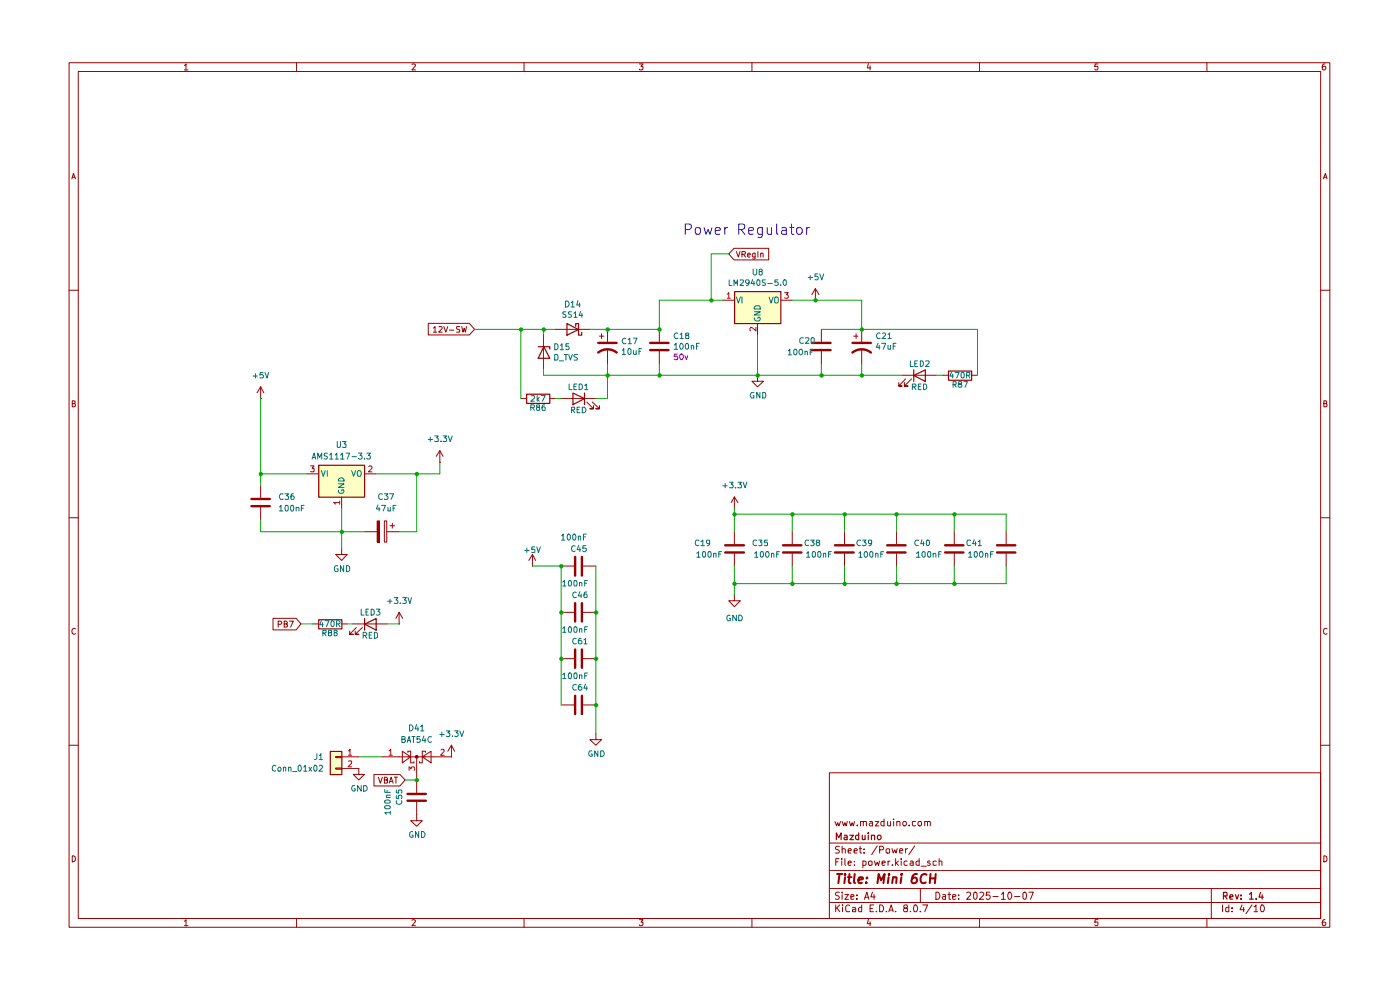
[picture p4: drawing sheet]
<svg xmlns="http://www.w3.org/2000/svg" width="297mm" height="210mm" viewBox="0 0 297 210" stroke-linecap="round" stroke-linejoin="round" font-family="sans-serif">
<g fill="none" stroke="#9b0000" stroke-width=".21">
<path d="M14.7 13.3h267.4v183.4h-267.4zM16.6 15.2h263.6v179.6h-263.6zM39.1 13.9l.4-.3v1.2M39.1 14.8h.8M62.9 13.3v1.9M87.4 13.6h.5l.2 .2-.7 1h.7M111.2 13.3v1.9M135.6 13.6h.8l-.4 .5h.3l.1 .1-.1 .5-.5 .1-.2-.1M159.5 13.3v1.9M184.2 13.5l-.2 .9h.7M184.6 14v.8M207.8 13.3v1.9"/>
<path d="M232.9 13.6h-.6l-.1 .6 .6-.1 .1 .6-.1 .1h-.4l-.2-.1M256 13.3v1.9M281.1 13.6h-.4l-.2 1 .3 .2h.2l.3-.2v-.4l-.2-.1h-.5l-.1 .1M15.2 37.9l.4-1.1 .4 1.1M15.3 37.6h.6M280.8 37.9l.4-1.1 .3 1.1M280.8 37.6h.6M14.7 61.6h1.9M280.2 61.6h1.9M15.3 85.6h.5l.1-.2v-.3l-.6-.1v1.3l.6-.1 .1-.3-.2-.3M280.8 85.6h.5l.1-.2v-.3l-.6-.1v1.3l.6-.1 .1-.3-.2-.3M14.7 109.8h1.9"/>
<path d="M280.2 109.8h1.9M16 133.4l-.2-.1a.65 .65 0 0 0-.6 .6 .65 .65 0 0 0 .6 .6l.2-.1M281.5 133.4l-.2-.1a.65 .65 0 0 0-.6 .6 .65 .65 0 0 0 .6 .6l.2-.1M14.7 158.1h1.9M280.2 158.1h1.9M175.9 163.9h104.3v30.9h-104.3zM175.9 178.8h104.3M177.1 174.3l.4 .9 .2-.7 .3 .7 .3-.9M178.1 179.6l-.5-.1-.3 .2v.4l.5 .2 .3 .4-.2 .2h-.7M178.7 174.3l.3 .9 .2-.7 .3 .7 .3-.9M178.7 179.5v1.4M180.2 174.3l.3 .9 .3-.7 .2 .7 .3-.9"/>
<path d="M181.9 175v.2M182.5 179.5v1.3v.1h.3M182.5 174.3h.6v.9M182.5 174.3v.9M183.1 174.4l.1-.1h.5l.1 .9M184.5 174.3h.5l.1 .9M185.1 174.6h-.5l-.2 .2 .2 .4 .5-.1M185.7 174.3h.7l-.7 .9h.7M186.1 179.4l-1.2 1.9M187.5 174.3h-.5l-.1 .6a.45 .45 0 0 0 .6 .2M187.5 173.7v1.5M188.3 174.3v.8l.4 .1 .2-.2"/>
<path d="M188.9 174.3v.9M189.6 173.7v.1M189.6 174.3v.9M190.3 174.3h.5l.1 .9M190.3 174.3v.9M191.6 174.3h.6l.1 .6-.3 .3h-.2l-.3-.3zM192.9 175v.2M194.1 179.4l-1.3 1.9M194.2 174.3h-.6v.7l.2 .2 .4-.1M194.8 174.3h.6v.8l-.4 .1-.3-.3zM196.2 174.3h.5l.1 .9M196.2 174.3v.9"/>
<path d="M196.8 174.4l.1-.1h.4l.1 .9M15.3 181.5a.64 .64 0 0 1 .7 .7 .64 .64 0 0 1-.7 .6zM39.1 195.4l.4-.3v1.3M39.1 196.4h.8M62.9 194.8v1.9M87.4 195.2l.5-.1 .2 .2-.7 1.1h.7M111.2 194.8v1.9M135.6 195.1h.8l-.4 .5h.3l.1 .2-.1 .5-.5 .1-.2-.2M159.5 194.8v1.9M175.9 191.4h104.3M175.9 188.5h104.3M175.9 184.7h104.3"/>
<path d="M177.3 192v1.4M177.3 182.8h.5M177.6 192.6l.5 .8M178 182.1h-.7v1.5M178.1 189.3l-.5-.1-.3 .2v.4l.5 .2 .3 .4-.3 .4-.6-.1M178.1 192l-.8 .8M178.6 182.1v.2M178.6 182.6v1M178.7 189.2v.2M178.7 180.2l.2-.2 .4 .2v.7M178.7 189.8v1M178.7 192v.1"/>
<path d="M178.7 192.5v.9M179.2 189.8h.8l-.8 1h.8M179.2 182.1v1.3l.2 .2M179.9 183.1l.7-.1-.2-.4-.5 .2v.6l.3 .2 .3-.1M179.9 180.5l.7-.1-.2-.4-.5 .2v.6l.1 .1h.5M180.3 192.1l-.5-.1-.4 .3 .1 .9 .2 .2 .6-.1M180.5 190.3l.7-.2-.1-.3h-.6v.9h.6M180.9 192.5h.4l.2 .2v.7h-.6v-.4l.6-.2M181.2 180.5l.7-.1-.1-.3-.4-.1-.2 .2 .1 .7h.5M181.3 183.5v.1M181.3 182.7v.1M181.8 190.6v.2"/>
<path d="M181.8 189.8v.2M182.3 180h.5M182.8 192v1.4h-.5l-.2-.7 .3-.2h.4M183.1 182.7l.4-.1 .2 .3-.1 .6h-.5M183.1 182.6v1.5M183.3 180.9h.1M183.3 180.1v.1M183.4 190.8l.5-1.6 .4 1.6M183.5 190.3h.7M184.2 195l-.2 .9h.7M184.3 182.7h.7v.8h-.7zM184.6 195.5v.9"/>
<path d="M184.6 192.7h.5M185.1 189.2l-.4 1.1h1M185.3 192h-.7v1.4h.7M185.4 189.8v1M185.5 182.6l.3 1 .3-.7 .3 .7 .2-1M185.9 193.3v.1M186.6 192a.81 .81 0 0 1 .9 .4 .81 .81 0 0 1-.3 1h-.6zM186.6 180.3l.8-.1a.45 .45 0 0 0-.2-.7h-.6v1.4M187.1 183.1l.7-.1-.1-.3-.4-.1-.2 .2v.6l.2 .2 .4-.1M188 180.3a.45 .45 0 0 1 .7-.1l-.1 .7h-.5zM188 193.3v.1M188.4 182.6v1"/>
<path d="M188.6 193.4l.5-1.4 .4 1.4M188.7 193.1h.7M188.8 182.6l-.4 .3M189.2 180l.3 .9 .3-.6 .3 .6 .2-.9M189.3 183.5v.1M190 193.3v.1M190 182.1v1.5M190.2 183.1l.4 .5M190.6 182.6l-.6 .5M190.8 180.5l.7-.1-.1-.3-.4-.1-.2 .2 .1 .7h.5M191.2 182.1v.2M191.2 182.6v1"/>
<path d="M192 192.6l-.2-.1v-.4l.2-.1h.5v.5l-.7 .2-.1 .2 .2 .5h.6v-.5l-.2-.3M192.1 180v.9M192.5 182.7l-.5-.1-.2 .3 .1 .6h.6M192.5 180l-.4 .3M193.1 193.3v.1M193.1 182.7l.5-.1 .1 .2v.8M193.7 183l-.6 .1-.1 .1 .2 .4 .5-.1M194 192h.1a.87 .87 0 0 1 .3 1.4l-.5-.1-.1-.8zM195 182.7l-.3-.1-.4 .3 .1 .6h.6M195 182.1v1.5M195.2 193.3v.1M195.2 188.5v2.9"/>
<path d="M195.4 183.7h1.1M195.8 192h1l-.6 1.4M197.3 182.7l-.4-.1-.1 .3 .1 .2h.3l.2 .3-.2 .2-.4-.1M198.5 189.2a.77 .77 0 0 1 .9 .8 .77 .77 0 0 1-.9 .8zM198.6 182.7h-.6v.8h.6M199.2 182.7h.6v.9M199.2 182.1v1.5M200 189.8h.6v1M200.6 190.1l-.7 .2 .3 .5 .4-.1M201.1 189.8h.6M201.3 189.2v1.5l.4 .1M202.1 190.3l.7-.2-.1-.3h-.6v.9h.6"/>
<path d="M203.4 190.6v.2M203.4 189.8v.2M205.1 189.4l.6-.2 .2 .4-.1 .3-.7 .9h.8M206.6 189.4l.3-.2 .4 .4v.8l-.4 .4a.99 .99 0 0 1-.3-1.4zM207.8 194.8v1.9M207.9 189.4l.1-.2h.4l.3 .5-.9 1.1h.9M210 189.2h-.7l-.1 .8 .6-.2 .3 .3-.1 .5-.2 .2-.6-.2M210.7 190.2h1.1M212.4 189.7l.5-.5v1.6M212.4 190.8h.9M214 189.3l.1-.1a.82 .82 0 0 1 .6 .8 .82 .82 0 0 1-.6 .8 1.1 1.1 0 0 1-.1-1.5zM215.2 190.2h1.1"/>
<path d="M217.1 189.4l.2-.2a.88 .88 0 0 1 0 1.6l-.3-.4zM218.3 189.2h.9l-.6 1.6M232.9 195.1h-.6l-.1 .6 .6-.1 .1 .6-.1 .2h-.4l-.2-.2M256 194.8v1.9M257 188.5v6.3M259.3 192v1.4M260.7 192v1.4h-.6v-.9h.6M261.4 193.3v.1M261.4 192.5v.2M263.5 192l-.4 1h.9M263.8 192.5v.9M265.6 192l-1.3 1.8"/>
<path d="M266 192.4l.5-.4v1.4M266 193.4h.8M267.6 192h.1a.87 .87 0 0 1 .3 1.4h-.4l-.2-.5zM280.8 181.5a.64 .64 0 0 1 .7 .7 .64 .64 0 0 1-.7 .6zM281.1 195.1l-.4 .1-.2 .9 .3 .3h.2l.3-.3v-.3l-.2-.2h-.5l-.1 .2"/>
</g>
<g fill="none" stroke="#9b0000" stroke-width=".25">
<path d="M177.4 178.1v-1.4l.5 1 .5-1v1.4M179.1 177.2h.5l.1 .9M179.7 177.5l-.6 .1-.1 .2 .2 .3 .5-.1M180.3 177.2h.8l-.8 .9h.8M182.2 177.2h-.5l-.2 .7a.45 .45 0 0 0 .7 .1M182.2 176.7v1.4M182.9 177.2v.8l.4 .1 .2-.2M183.5 177.2v.9M184.2 176.7v.1M184.2 177.2v.9M184.9 177.3l.6-.1 .1 .9M184.9 177.2v.9"/>
<path d="M186.2 177.3l.5-.1 .2 .2v.5l-.2 .2h-.3l-.3-.2zM259.6 190h.6l.1-.5-.2-.2h-.5v1.4M259.9 190l.4 .7M260.9 190.3l.7-.2-.2-.3-.4 .1-.1 .7 .1 .1h.5M262.1 189.8l.3 .9 .4-.9M263.3 190.6v.1M263.3 189.9v.1M265.1 189.7l.4-.4v1.4M265.1 190.7h.8M266.5 190.6v.1M267.4 189.3l-.3 1h.9M267.8 189.8v.9"/>
</g>
<g fill="none" stroke="#9b0000" stroke-width=".42">
<path d="M177.6 185.4h1.1M178.1 185.4l-.3 1.9M179.3 185.4v.2M179.3 186.1l-.2 1.2M179.9 186.1h.7M180.2 185.4l-.2 1.6 .1 .3h.4M181.3 185.4l-.2 1.6 .3 .3M182.1 186.7l.9-.2v-.3a.6 .6 0 0 0-.8 .1v1h.6M183.8 187.2v.1M183.9 186.2h.1l-.1 .1v-.1v.1M186.1 187.3l.3-1.9 .5 1.3 .8-1.3-.3 1.9M188.5 186.1l-.2 1.2"/>
<path d="M188.6 185.4v.2M189.4 186.2l.3-.1 .5 .1-.1 1.1M189.4 186.1l-.1 1.2M191.2 186.1l-.1 1.2M191.3 185.4l-.2 .1h.3l-.1-.1-.1 .2M194.5 185.4a.83 .83 0 0 0-1 .8l-.2 .7 .4 .4h.6l.2-.4-.1-.7a.65 .65 0 0 0-1 .3M196.6 185.6l-.1-.1a.85 .85 0 0 0-1.2 .7v.6a.66 .66 0 0 0 1.1 .4M197.3 186.3h1.1M197.4 185.4l-.2 1.9M198.5 185.4l-.2 1.9"/>
</g>
<g fill="#fdffc4">
<path d="M70 159.4h2.5v4.9h-2.5z"/>
<path d="M155.8 61.8h9.8v6.8h-9.8z"/>
<path d="M67.6 98.6h9.7v6.8h-9.7z"/>
</g>
<g fill="none" stroke="#9b0000" stroke-width=".21">
<path d="M72.5 116.4v1.2h1.2l-1.2 1.3-1.3-1.3h1.3M113 117.6l-.8 1.3M113 117.6v2.5M113 117.6l.6 1.3M57.9 131.2h4.9l1 1.1-1 1.3h-4.9zM59 132.4l.7-.1 .1-.3-.3-.2h-.5v1.2M60.3 132.3h.5l.2-.3-.3-.2h-.4v1.2l.7-.1v-.4l-.3-.2M61.4 131.8h.8l-.6 1.2M66.3 132.3h1.3M72.5 132.3h1.2M74.9 132.3h7.3M75.6 133.1l-1.4 1.4h.7h-.7v-.6"/>
<path d="M76.9 133.1l-1.5 1.4h.7h-.7v-.6M84.7 132.3h.1M84.7 129.9l-.7 1.3M84.7 129.9v2.4M84.7 129.9l.7 1.3M113 120.1h.1M119 139.7h2.8M119 129.9h2.8M119 120.1h2.8M123.7 139.7h2.7M123.7 129.9h2.7M123.7 120.1h2.7"/>
<path d="M85.3 159.4l1.8 1.1-1.8 1.3zM86.5 159.6v-.2h.6v2.4h.7v-.2M90.3 159.6v-.2h-.7v2.4h-.6v-.2M119 149.5h2.8M123.7 149.5h2.7M126.4 155.6v1.3h1.2l-1.2 1.2-1.3-1.2h1.3M71.2 162.9h1.3v.3h-1.3zM71.2 160.5h1.3v.2h-1.3zM72.5 163h3.6v1.3h1.2l-1.2 1.2-1.2-1.2h1.2M72.5 160.5h3.6M79.3 164.3h5.5l1.1 1.2-1.1 1.2h-5.5zM80.3 164.9l.4 1.2 .4-1.2"/>
<path d="M81.5 165.5h.5l.2-.4-.2-.2h-.5v1.2l.7-.1v-.4l-.2-.1M82.6 166.1l.4-1.2 .4 1.2M82.7 165.8h.6M83.7 164.9h.6M84 164.9v1.2M84.7 160.5h7.3M88.2 160.3h.4v.5h-.4zM89.6 160.5l1.8-1.1v2.4z"/>
</g>
<path d="M67.6 131.5h4.9v1.9h-4.9zM77.3 132.4l2.5-1.2v2.5zM77.3 131.2v2.5M70.1 159.4h2.4v4.9h-2.4z" fill="none" stroke="#9b0000" stroke-width=".25"/>
<path d="M122 118.1v4M123.4 118.1v4M122 127.9v3.9M122 137.8v3.9M123.4 127.9v3.9M123.4 137.8v3.9M122 147.6v3.9M123.4 147.6v3.9" fill="none" stroke="#9b0000" stroke-width=".51"/>
<path d="M73.9 159.3h.2l.2-.4v1.3M73.9 161.5h.7v.4l-.8 .8h.8M73.9 160.2h.7" fill="none" stroke="#c10000" stroke-width=".21"/>
<path d="M88.2 160.3h.4v.5h-.4z" fill="#9b0000"/>
<g fill="none" stroke="#9b0000" stroke-width=".21">
<path d="M155.7 52.7h7.4v2.4h-7.4l-1.1-1.2zM156.2 53.4l.4 1.1 .4-1.1M157.4 53.9h.7l.1-.4-.2-.1h-.6v1.1M157.7 53.9l.5 .6M158.6 54.1l.6-.1-.2-.3-.4 .2v.5l.2 .1h.3M160.2 53.7v1.1l-.2 .2-.3-.1M160.2 53.8l-.3-.1-.3 .2 .1 .6h.5M160.8 53.4v1.1M161.4 53.9l.1-.2 .4 .1v.7M161.4 53.7v.8M90.9 68.6h8.7l1.1 1.3-1.1 1.1h-8.7zM92 69.6l.3-.3v1.2"/>
<path d="M92 70.5h.6M93.1 69.4l.5-.1 .2 .3-.7 .9h.7M94.2 69.3l.4 1.2 .4-1.2M95.3 70h1M97.5 69.3l-.6 .1v.3l.6 .4v.4h-.6M98 69.3l.2 1.2 .3-.9 .2 .9 .3-1.2M115.3 71v7.4M117.8 69.9h7.3M127.2 71.3h.9M127.6 70.8v1M128.9 69.9v2.6M128.9 74v3.2"/>
<path d="M139.9 69.9v2.6M139.9 74.5v2.7M153.3 63.7h2.5M160.7 79.6v1.3h1.3l-1.3 1.2-1.2-1.2h1.2M160.7 68.6v2.4M165.6 63.7h2.5M173 63.7h.1M173 61.2l-.8 1.3M173 61.2v2.5M173 61.2l.7 1.3M174.2 69.9v2.6M174.2 74.5v2.7"/>
<path d="M181.1 71.3h.9M181.6 70.8v1M182.8 69.9v2.6M182.8 74v3.2M191.4 79.6h7.3M200 79.6h1.2M206.1 79.6h1.3M55.3 84.5h.1M55.3 82.1v2.4M55.3 82.1l-.8 1.2M55.3 82.1l.7 1.2M93.3 98.1h.1"/>
<path d="M93.3 95.6l-.8 1.2M93.3 95.6v2.5M93.3 95.6l.7 1.2M110.5 84.5h1.2M116.6 84.5h1.2M119 84.5h7.4M124.5 85.3l1.4 1.4h-.8h.8v-.7M125.7 85.3l1.5 1.4h-.8h.8v-.7M192.1 80.4l-1.4 1.5h.7h-.7v-.8M193.4 80.4l-1.5 1.5h.7h-.7v-.8M55.3 103v2.7M55.3 107.6v2.7"/>
<path d="M65.1 100.5h2.5M72.5 105.4v2.5M77.3 100.5h2.5M80 110.5h.5v4.5h-.5zM81.5 110.5h.5v4.5h-.5zM82.7 111.5h1M83.2 111v1M155.8 107.9h.1M155.8 105.4v2.5M155.8 112.8v2.6M155.8 117.4v2.7M155.8 105.4l-.7 1.2"/>
<path d="M155.8 105.4l.8 1.2M168.1 112.8v2.6M168.1 117.4v2.7M179.2 112.8v2.6M179.2 117.4v2.7M190.2 112.8v2.6M190.2 117.4v2.7M202.4 112.8v2.6M202.4 117.4v2.7M213.4 112.8v2.6M213.4 117.4v2.7M155.8 126.3v1.1h1.3l-1.3 1.3-1.2-1.3h1.2"/>
<path d="M155.8 126.3h.1M95.8 158.1l-.8 1.3M95.8 158.1v2.4M95.8 158.1l.6 1.3M81 160.5h3.7M88.4 170.1v4h1.2l-1.2 1.2-1.3-1.2h1.3M88.4 160.5v7.7M92 160.5h3.8M95.8 160.5h.1"/>
</g>
<path d="M154.3 62.4l.3-.3v1.2M154.3 63.3h.6M160.4 69.4v.8l-1-.8-.3 .3 .1 .5M166.5 62.1h.7l-.4 .4 .4 .3-.1 .5-.6-.1M65.9 98.8h.7l-.4 .5 .4 .1v.6h-.7M78.2 99l.5-.2 .2 .4-.7 .9h.7M72.1 106.6h-1.3l.3 .3M72.1 106.3v.6M82.6 159.3l.3-.4v1.3M93.6 159.1l.4-.2 .2 .4-.7 .9h.7M82.6 160.2h.6M86.8 163.4v-.7l.4 .4 .1-.4h.6v.7" fill="none" stroke="#c10000" stroke-width=".21"/>
<g fill="none" stroke="#9b0000" stroke-width=".51">
<path d="M126.9 74.8a3.1 3.1 0 0 1 3.9 0M126.9 72.7h3.9M137.9 74.3h3.9M137.9 72.7h3.9M172.2 74.3h4M172.2 72.7h4M180.8 74.8a3.1 3.1 0 0 1 4 0M180.9 72.7h3.8M53.3 105.8h3.9M53.3 107.4h3.9M153.8 115.7h4M153.8 117.2h4"/>
<path d="M166.1 115.7h3.9M166.1 117.2h3.9M177.1 115.7h4M177.1 117.2h4M188.2 115.7h3.9M188.2 117.2h3.9M200.5 115.7h3.9M200.5 117.2h3.9M211.5 115.7h3.9M211.5 117.2h3.9M86.4 168.4h3.9M86.4 169.9h3.9"/>
</g>
<path d="M114.2 73.5h2.4v.6M115.4 73.5l1.2 2.5h-2.4zM120.3 68.6l2.4 1.3-2.4 1.2zM122.1 69.2v-.6h.6v2.5h.7v-.6M155.8 61.9h9.9v6.7h-9.9zM193.8 79.6l2.5-1.1v2.4zM193.8 78.5v2.4M201.2 78.7h4.9v2h-4.9zM67.6 98.7h9.7v6.8h-9.7zM111.7 83.6h4.9v2h-4.9zM121.5 83.4l2.5 1.2-2.5 1.2zM124 83.4v2.4" fill="none" stroke="#9b0000" stroke-width=".25"/>
<g fill="none" stroke="#007070" stroke-width=".21">
<path d="M156.2 63l.4 1.3 .5-1.3M157.4 63v1.3M160 66.1h1.3l-1.3 .7h1.3M160.1 67.4l-.1 .3 .4 .4 .7-.1 .2-.3-.1-.4h-.4v.3M160.1 65l.3-.1h.6l.3 .3v.3h-1.3zM163.2 63l.4 1.3 .4-1.3M164.3 63.2l.3-.2 .5 .2v.9l-.2 .2-.6-.2zM68.2 99.8l.4 1.2 .4-1.2M69.4 99.8v1.2M74.6 99.8l.4 1.2 .4-1.2M76 99.8a.46 .46 0 0 1 .6 .5l-.1 .7h-.5l-.1-.1a.82 .82 0 0 1 .1-1.1zM71.8 104v.4a.61 .61 0 0 0 .8 .3 .61 .61 0 0 0 .3-.8h-.4v.3"/>
<path d="M71.8 102.6h1.2l-1.2 .8h1.2M71.8 101.6a.66 .66 0 0 1 .8-.2 .66 .66 0 0 1 .4 .6h-1.2z"/>
</g>
<path d="M80 110.5h.5v4.5h-.5z" fill="#9b0000"/>
<path d="M77.3 112.8h2.7M82 112.8h2.7" fill="none" stroke="#9b0000" stroke-width=".21"/>
<g fill="none" stroke="#00a300" stroke-width=".21">
<path d="M154.6 53.9h-3.7v9.8M100.7 69.9h17.1M110.5 69.9v14.6M115.3 78.4v1.2h76.1M115.3 69.9v1.1M128.9 77.2v7.3h-2.5M139.9 77.2v2.4M153.3 63.7h-13.4v6.2h-14.8M160.7 71v8.6M168.1 63.7h14.7v6.2M174.2 77.2v2.4M174.2 69.9h33.2v9.7"/>
<path d="M182.8 77.2v2.4M198.7 79.6h1.3M55.3 84.5v18.5M93.3 98.1v2.4h-13.5M117.8 84.5h1.2M55.3 110.3v2.5h22M55.3 100.5h9.8M72.5 107.9v8.5M88.4 100.5v12.3h-3.7M155.8 109.1h57.6v3.7M155.8 107.9v4.9M168.1 109.1v3.7"/>
<path d="M179.2 109.1v3.7M190.2 109.1v3.7M202.4 109.1v3.7M63.8 132.3h2.5M73.7 132.3h1.2M82.2 132.3h2.5M113 120.1h6v29.4M126.4 120.1v35.5M155.8 120.1v6.2M168.1 120.1v3.7M179.2 120.1v3.7M190.2 120.1v3.7"/>
<path d="M202.4 120.1v3.7M213.4 120.1v3.7h-57.6M76.1 160.5h4.9M85.9 165.5h2.5"/>
</g>
<g fill="none" stroke="#2900d0" stroke-width=".21">
<path d="M145.4 48.7h.8a.62 .62 0 0 0 .5-.6 .62 .62 0 0 0-.5-.6h-.8v2.2M147.7 48.4l.2-.1a.49 .49 0 0 1 .7 .4l-.2 .9h-.7a1.06 1.06 0 0 1 0-1.2zM149.4 48.3l.4 1.4 .4-1 .4 1 .5-1.4M151.7 49l1.1-.2v-.3a.74 .74 0 0 0-1-.1v1.2h.9M153.8 48.3v1.4M154.4 48.3a.46 .46 0 0 0-.6 .4M156.7 48.7h.9a.62 .62 0 0 0 .4-.6 .62 .62 0 0 0-.4-.6h-.9v2.2M157.2 48.7l.8 1M158.8 49l1.1-.2-.1-.4-.7-.1-.3 .2 .1 1.1h.9M161.7 48.3l-.1 1.9-.3 .2-.5-.1M161.7 48.4h-.8a1.06 1.06 0 0 0 0 1.2h.8M162.7 48.3v1.1l.2 .2 .5 .1 .3-.2"/>
<path d="M163.7 48.3v1.4M164.8 47.5v1.9l.2 .3M165.9 48.4h.8l.1 1.3M166.8 48.8l-.7 .1a.43 .43 0 0 0-.3 .4 .43 .43 0 0 0 .3 .4l.7-.1M167.6 48.3h.8M167.9 47.5v1.9l.1 .2 .4 .1M169.1 48.4h.1a.67 .67 0 0 1 1 .3 1.03 1.03 0 0 1-.4 1l-.6-.1-.2-.3zM171.1 48.3v1.4M171.7 48.3a.46 .46 0 0 0-.6 .4"/>
</g>
<g fill="#00a300">
<circle cx="119.1" cy="129.9" r=".47"/>
<circle cx="126.5" cy="129.9" r=".47"/>
<circle cx="126.5" cy="139.8" r=".47"/>
<circle cx="119.1" cy="139.8" r=".47"/>
<circle cx="126.5" cy="149.6" r=".47"/>
<circle cx="72.5" cy="112.8" r=".47"/>
<circle cx="119.1" cy="120.1" r=".47"/>
<circle cx="88.4" cy="165.5" r=".47"/>
<circle cx="160.7" cy="79.6" r=".47"/>
<circle cx="174.3" cy="79.6" r=".47"/>
<circle cx="150.9" cy="63.7" r=".47"/>
<circle cx="173" cy="63.7" r=".47"/>
<circle cx="182.8" cy="69.9" r=".47"/>
<circle cx="139.9" cy="69.9" r=".47"/>
<circle cx="139.9" cy="79.6" r=".47"/>
<circle cx="190.2" cy="123.8" r=".47"/>
<circle cx="179.2" cy="123.8" r=".47"/>
<circle cx="190.2" cy="109.1" r=".47"/>
<circle cx="168.1" cy="123.8" r=".47"/>
<circle cx="155.8" cy="109.1" r=".47"/>
<circle cx="155.8" cy="123.8" r=".47"/>
<circle cx="182.8" cy="79.6" r=".47"/>
<circle cx="202.5" cy="109.1" r=".47"/>
<circle cx="202.5" cy="123.8" r=".47"/>
<circle cx="179.2" cy="109.1" r=".47"/>
<circle cx="168.1" cy="109.1" r=".47"/>
<circle cx="110.5" cy="69.9" r=".47"/>
<circle cx="115.4" cy="69.9" r=".47"/>
<circle cx="128.9" cy="69.9" r=".47"/>
<circle cx="55.3" cy="100.6" r=".47"/>
<circle cx="128.9" cy="79.6" r=".47"/>
<circle cx="88.4" cy="100.6" r=".47"/>
</g>
<path d="M143.7 75.1h-.6l-.1 .5a.45 .45 0 0 1 .6 0 .45 .45 0 0 1 .1 .6h-.7M144.4 75.1h.1a.62 .62 0 0 1 .5 .6 .62 .62 0 0 1-.5 .6 .84 .84 0 0 1-.1-1.2zM145.3 75.5l.3 .8 .3-.8" fill="none" stroke="#9d0094" stroke-width=".21"/>
<g fill="none" stroke="#007070" stroke-width=".21">
<path d="M154.7 59.4v1.1h.6M157.1 59.4h.5l.1 .3-.7 .8h.7M158.9 59.9l-.2 .2h-.3l-.2-.2v-.4l.1-.1h.5a.94 .94 0 0 1 0 1.1h-.5M159.7 59.3l-.4 .8h.8M159.8 57.1v1l.2 .2h.3l.2-.2v-1M159.9 59.7v.8M160.6 59.4h.4l.2 .1v.8a.35 .35 0 0 1-.4 .2 .35 .35 0 0 1-.3-.4zM161.3 57.6l-.3-.1 .1-.3a.34 .34 0 0 1 .5 0 .34 .34 0 0 1 0 .4l-.6 .2v.4l.3 .1 .4-.2v-.3l-.2-.2M162.4 59.4h-.7v.4l.7 .4-.3 .3h-.4M165 59.4h-.6l-.1 .5a.45 .45 0 0 1 .6 0 .45 .45 0 0 1 .1 .6h-.7M166.3 59.4h.3l.2 .1v.8l-.3 .2a.84 .84 0 0 1-.2-1.1zM171.5 58.9h.9"/>
<path d="M171.9 58.4v1M173.5 58.1h-.6v.6h.6l.1 .4-.3 .3-.4-.1M173.9 58.1l.4 1.3 .5-1.3M53.7 79.8h.9M54.2 79.3v.9M55.8 79h-.6l-.1 .6 .2-.2h.3l.3 .3-.1 .4h-.7M56.2 79l.4 1.2 .4-1.2M117.7 75.2h.5l.2 .3v.6l-.2 .3h-.5zM117.7 72.9h.3l.4 .3v.6l-.4 .4h-.3zM118.6 76.6h1M118.9 73.2l.3-.3v1.3M118.9 74.2h.7"/>
<path d="M119.7 75.2h.7M120 63.9a.65 .65 0 0 1 .7 .6 .65 .65 0 0 1-.7 .6zM120.1 66.1h-.6l-.1 .2 .1 .3 .6 .3v.3h-.7M120.1 75.2v1.2M120.7 75.2l.3 1.2 .4-1.2M120.7 72.9h-.6v.6h.6v.6l-.5 .1-.1-.2M121.2 64.2l.3-.3v1.2M121.2 65.1h.6M121.2 66.1h-.5v.5l.5 .2v.3l-.2 .2-.4-.1M121.8 66.5l.3-.4v1.2M121.8 67.3h.6M122.5 75.2h-.6l-.1 .2 .2 .4h.3l.2 .2-.2 .4h-.5"/>
<path d="M122.6 63.8l-.3 .9h.8M122.9 64.3v.8M123.2 66.1l-.3 .8h.7M123.4 66.5v.8M132 74.3h.2l.1-.4v1.3M132 75.2h.7M132.8 71.8a.61 .61 0 0 0-.8 .3 .61 .61 0 0 0 .3 .8l.5-.1M133.3 72.1l.3-.4v1.2M133.3 72.9h.6M133.4 73.9l.5 .3v.7l-.3 .3a.75 .75 0 0 1-.2-1.3zM134.4 74.4v.6l.1 .2 .5-.2M134.4 71.7h.7l-.5 1.2"/>
<path d="M135 74.4v.8M135.6 74.5h.3M136.1 73.9h-.5v1.3M143 73.2l.4-.4v1.3M143 74.1h.8M143.8 70.7a.61 .61 0 0 0-.8 .3 .61 .61 0 0 0 .3 .8l.5-.1M144.3 71l.3-.4v1.2M144.3 71.8h.7M144.4 72.9l.1-.1a.68 .68 0 0 1 .5 .7 .68 .68 0 0 1-.5 .6 .81 .81 0 0 1-.1-1.2zM145.5 73l.3-.2 .3 .3v.7l-.3 .3a.72 .72 0 0 1-.3-1.1zM145.7 71.1l-.2-.1v-.3a.36 .36 0 0 1 .6 .2v.1l-.6 .2v.6h.6v-.2v-.2l-.2-.3M146.6 73.3l.4-.1 .2 .2v.7"/>
<path d="M146.6 73.2v.9M147.7 73.4h.4M148.3 72.8h-.6v1.3M155.7 60.5v-1.1l.4 .8 .4-.8v1.1M162.9 60.1h.9M165.6 60.5h.1M167.2 74.4l.4-.3v1.2M167.2 75.3h.7M168.4 74.3l.2-.2 .3 .1a.66 .66 0 0 1-.2 1.1l-.3-.3zM169.7 74.1l.4 .1a.66 .66 0 0 1-.3 1.1 .84 .84 0 0 1-.1-1.2zM170.4 71.7l-.5-.1-.2 .3v.7l.2 .2 .5-.1M170.8 74.6l.4-.1 .1 .8"/>
<path d="M170.8 74.5v.8M170.9 71.7l.6-.1 .1 .2-.1 .3-.6 .7h.7M171.9 74.7h.4M172.1 71.7l.5-.1 .1 .2v.8l-.1 .2-.5-.1zM172.5 74.1h-.6v1.2M186.3 72.8l-.4 .9h.8M186.5 73.2v.9M186.7 70.7a.61 .61 0 0 0-.8 .3 .61 .61 0 0 0 .3 .8l.5-.1M187 72.8h.9l-.5 1.3M187.2 70.7l.4-.1 .3 .4-.8 .8h.8M188.4 73.2v.8l.3 .1 .2-.2M188.4 71l.3-.4v1.2"/>
<path d="M188.4 71.8h.7M188.9 73.2v.9M189.5 73.4h.4M190.1 72.8h-.6v1.3M193.1 76.6v1.1h.6M194.1 77.1h.4M194.7 76.6h-.6v1.1h.6M195.2 76.6h.5a.66 .66 0 0 1 .2 .7 .66 .66 0 0 1-.7 .4zM196.3 76.6h.6l.2 .1-.1 .4-.7 .6h.8M201.9 78.9l-.4 .9h.8M202.1 79.3v.9M202.6 79h.9l-.5 1.2"/>
<path d="M203.9 79.2l.2-.2h.3a.77 .77 0 0 1-.2 1.2l-.3-.3zM205.1 79.6h.6v-.5l-.6-.1v1.2M205.4 79.6l.3 .6M66.2 97.4l.4-1.3 .4 1.3M66.3 97h.6M67.4 97.4v-1.3l.4 .9 .4-.9v1.3M69.4 96.2l-.4-.1-.2 .3v.3l.6 .2v.3l-.1 .2-.5-.1M69.9 96.5l.4-.4v1.3M69.9 97.4h.7M71.1 96.5l.4-.4v1.3M71.1 97.4h.7M71.5 93.7v1.1l.2 .1h.3l.2-.2v-1"/>
<path d="M72.2 96.5l.4-.4v1.3M72.2 97.4h.8M72.6 93.7h.8l-.4 .5h.4v.6h-.8M73.4 96.1h.8l-.5 1.3M74.7 96.9h.9M76 96.1h.8l-.4 .5 .4 .1v.5l-.2 .2h-.4l-.2-.2M77.3 97.2v.2M77.8 96.1h.8l-.4 .5 .3 .1v.6l-.5 .1-.2-.2M90.9 93.2h.9M91.3 92.7v1M92.2 92.5h.8l-.4 .4 .4 .2v.5h-.8M93.6 93.6v.1"/>
<path d="M94 92.5h.7l-.4 .4 .4 .2v.6l-.7-.1M95.1 92.5l.4 1.2 .4-1.2M112.6 86.5h.6l.2-.5-.2-.1h-.6v1.2M112.7 84l.6-.1 .1 .5-.8 .7h.8M113 86.5l.4 .6M114 83.9v1.2M114.1 86.4l-.3-.3 .2-.2h.4l.1 .4a.48 .48 0 0 0-.6 .2 .48 .48 0 0 0 .1 .6l.5-.1v-.5l-.2-.1M114.1 84.7l.3 .4M114.4 84.3l-.4 .5M114.8 83.9h.9l-.6 1.2M115.6 85.9h-.4l-.2 .9 .1 .3 .6-.1v-.5l-.2-.2h-.3l-.2 .2M120.7 81.5v1.1h.6"/>
<path d="M121.2 87l.6-.1v-.5h-.6v1.2M121.5 87l.4 .6M121.8 82h.4M122.3 81.5h-.5v1.1h.5M122.4 86.9h.5M122.9 81.5h.5l.1 .2v.7l-.3 .2h-.3zM123 86.4h-.6v1.2h.6M123.5 86.4h.5a.66 .66 0 0 1 .3 .8 .66 .66 0 0 1-.8 .4zM124 81.8l.4-.3v1.1M124 82.6h.7M159.9 83.2h-.5l-.2 .5 .2 .7h.5v-.5h-.1M161.2 83.2v1.2l-.7-1.2v1.2"/>
<path d="M161.8 83.2a.66 .66 0 0 1 .7 .5 .66 .66 0 0 1-.3 .7h-.4zM193.6 82.1l.6-.1 .1-.4-.2-.1h-.5v1.1M193.9 82.1l.4 .5M194.8 82h.4M195.4 81.5h-.6v1.1h.6M195.9 81.5h.4a.66 .66 0 0 1 .3 .7 .66 .66 0 0 1-.7 .4zM202.2 81.5h.6v-.5h-.6v1.1M202.4 81.5l.5 .6M203.5 81.5l-.2-.3 .2-.2h.4l.2 .2-.1 .2a.48 .48 0 0 0-.6 .2 .48 .48 0 0 0 .1 .5h.4l.2-.1v-.3l-.3-.2M204.5 81h.7l-.5 1.1M59.3 107.5l.3-.3v1.2M59.3 108.4h.7"/>
<path d="M60 104.8l-.5-.1-.2 .6 .2 .6 .5-.1M60.5 104.7h.7l-.4 .5 .4 .2-.1 .5-.6-.1M60.5 107.3l.5-.1 .1 .2v.7l-.1 .3-.5-.1zM61.7 107.3h.5l.1 .7-.1 .4-.5-.1zM62.2 104.7h-.3l-.2 .3v.8h.6l.1-.4-.2-.2h-.3l-.2 .2M62.8 107.7l.5-.1 .1 .8M62.8 107.6v.8M63.9 107.8h.5M64.5 107.2h-.6v1.2M72.9 120v1.3l-.7-1.3v1.3M73.5 120a.52 .52 0 0 1 .7 .3v.6a.52 .52 0 0 1-.7 .4zM80.2 107.1l-.4 .9h.8"/>
<path d="M80.4 107.6v.8M80.9 107.2h.9l-.5 1.2M81.1 104.8l-.5-.1-.2 .3v.7l.2 .2 .5-.1M81.5 104.7h.8l-.4 .5 .4 .2-.1 .4h-.7M82.3 107.6v.8l.5-.1M82.6 104.7h.9l-.5 1.2M82.8 107.6v.8M83.4 107.8h.3M84 107.2h-.6v1.2M111.3 116.8h1M111.8 116.3v.9M113.5 116h-.6l-.1 .6 .6-.1 .1 .6h-.7"/>
<path d="M113.9 116l.3 1.2 .4-1.2M119.1 113.6h.2l.2-.3v1.3M119.1 114.6h.7M120.6 113.3l.4 .3v.7l-.3 .3a.75 .75 0 0 1-.1-1.3zM121.5 113.6l.3-.3a.68 .68 0 0 1 .4 .6 .68 .68 0 0 1-.4 .7l-.3-.3zM122 115.8h-.2a.65 .65 0 0 0-.6 .6 .65 .65 0 0 0 .6 .6l.2-.1M122.7 113.8h.5v.8M122.7 113.7v.9M122.8 115.7l-.4 .9h.8M123 116.2v.8M123.8 113.9h.4M124.3 115.8h-.6l-.1 .5h.6l.2 .1v.4l-.3 .2h-.3l-.2-.1"/>
<path d="M124.4 113.3h-.6v1.3M147.8 117.4l.4-.4v1.2M147.8 118.2h.7M148.3 114.7l-.6-.1a.61 .61 0 0 0-.2 .8 .61 .61 0 0 0 .8 .3M148.7 114.9l.4-.3v1.2M148.7 115.8h.7M149.2 117h.3a.86 .86 0 0 1-.1 1.2h-.1a.86 .86 0 0 1-.1-1.2zM150.2 117.2l.2-.2h.3a.77 .77 0 0 1-.2 1.2l-.3-.2zM150.5 115.1l-.1 .2h-.3l-.2-.2v-.4l.1-.1 .5 .1v.8l-.5 .3M151.4 117.5l.2-.1h.3v.8M151.4 117.4v.8M152.5 117.5h.4"/>
<path d="M153.1 117h-.6v1.2M153.3 103.1h1M153.8 102.5v1M154.8 102.3h.7l-.4 .4 .4 .3v.5l-.7-.1M156 103.4v.1M156.6 102.3h.7l-.4 .4 .4 .3v.3l-.2 .2-.5-.1M157.7 102.3l.4 1.2 .3-1.2M160.1 117.4l.3-.4v1.2M160.1 118.2h.7M160.5 114.7l-.6-.1-.1 .2v.7a.55 .55 0 0 0 .7 .2M161 114.6h.6l-.3 .4 .3 .2v.5h-.6M161.3 117.2l.2-.2h.3a.77 .77 0 0 1-.2 1.2l-.3-.2z"/>
<path d="M162.5 117.2l.1-.2 .4 .1a.66 .66 0 0 1-.3 1.1l-.1-.1a.67 .67 0 0 1-.1-.9zM162.8 114.6h-.6l-.1 .6 .2-.2h.3l.2 .2v.5h-.7M163.7 117.5l.1-.1 .4 .1v.7M163.7 117.4v.8M164.8 117.5h.4M165.4 117h-.6v1.2M171.1 117.4l.4-.4v1.2M171.1 118.2h.7M171.5 114.7l-.5-.1a.61 .61 0 0 0-.2 .8 .61 .61 0 0 0 .7 .3M172 114.6h.7l-.4 .4 .4 .2-.1 .5h-.6M172.4 117.1l.4-.1 .2 .2v.8a.35 .35 0 0 1-.4 .2 .35 .35 0 0 1-.3-.4zM173.4 115.1l-.3-.4 .2-.1h.4l.2 .2-.8 .5 .3 .5 .4-.1 .1-.2-.2-.4"/>
<path d="M173.5 117.2l.2-.2h.3a.86 .86 0 0 1-.1 1.2l-.4-.2zM174.7 117.5l.1-.1h.4v.8M174.7 117.4v.8M175.8 117.5h.4M176.4 117h-.6v1.2M182.2 117.4l.3-.4v1.2M182.2 118.2h.7M182.5 114.7l-.5-.1a.61 .61 0 0 0-.2 .7 .61 .61 0 0 0 .7 .4M183 114.6h.7l-.4 .4 .4 .2-.1 .5h-.6M183.5 117l.4 .1a.66 .66 0 0 1-.3 1.1 .84 .84 0 0 1-.1-1.2zM184.7 117h.3l.2 .2v.8l-.4 .2a.84 .84 0 0 1-.1-1.2zM184.9 115.1l-.1 .1-.4 .1-.2-.1v-.5l.6-.1 .1 .1-.2 1-.4 .1"/>
<path d="M185.8 117.5l.1-.1 .4 .1v.7M185.8 117.4v.8M186.9 117.5h.4M187.5 117h-.6v1.2M194.4 117.4l.4-.4v1.2M194.4 118.2h.8M194.8 114.7l-.5-.1a.61 .61 0 0 0-.2 .7 .61 .61 0 0 0 .7 .4M195.6 114.5l-.3 .8h.8M195.8 117h.3l.2 .2v.8l-.4 .2a.84 .84 0 0 1-.1-1.2zM195.9 114.9v.9M196.5 114.7l.2-.1 .3 .1a.66 .66 0 0 1-.2 1.1l-.3-.3zM196.9 117.1l.4-.1 .1 .2v.8a.35 .35 0 0 1-.4 .2 .35 .35 0 0 1-.2-.4z"/>
<path d="M198 117.5l.2-.1 .3 .1v.7M198 117.4v.8M199.1 117.5h.4M199.6 117h-.5v1.2M205.5 117.4l.3-.4v1.2M205.5 118.2h.7M205.9 114.7l-.6-.1-.1 .2v.7a.52 .52 0 0 0 .7 .2M206.7 117.2l.1-.2 .4 .1a.66 .66 0 0 1-.3 1.1l-.2-.2zM206.7 114.5l-.4 .8h.8M206.9 114.9v.9M207.5 114.9l.4-.3v1.2M207.5 115.8h.7"/>
<path d="M207.9 117l.5 .1a.66 .66 0 0 1-.3 1.1 .84 .84 0 0 1-.2-1.2zM209 117.5l.2-.1 .4 .1v.7M209 117.4v.8M210.1 117.5h.5M210.7 117h-.6v1.2M68.2 131.7l-.4 .8h.8M68.4 132.1v.8M68.5 134.3l.7-.1v-.4l-.7-.1v1.2M68.8 134.3l.4 .6M69 131.7h.8l-.5 1.2M69.9 134.2l-.2-.2v-.2l.6-.1v.4l-.6 .2v.5a.42 .42 0 0 0 .6 0 .42 .42 0 0 0 0-.6h-.2M70.4 131.7l.5 .2v.8l-.3 .2a.75 .75 0 0 1-.2-1.2z"/>
<path d="M71 134.2l-.1-.4 .5-.1 .1 .3-.2 .2-.4 .1v.5l.1 .1 .5-.1v-.2l-.2-.4M71.4 132.3h.7v-.4l-.2-.2h-.5v1.2M71.6 120.1h-.5l-.1 .2v.6l.1 .3 .4 .1 .2-.2v-.4h-.2M71.7 132.3l.4 .6M76.6 129.2v1.3h.6M77.1 134.8l.6-.1 .1-.3-.2-.3h-.5v1.3M77.4 134.8l.4 .6M77.6 129.8h.4M78.2 129.2h-.6v1.3h.6M78.3 134.7h.4M78.7 129.2a.64 .64 0 0 1 .7 .6 .64 .64 0 0 1-.7 .7zM78.9 134.1h-.6v1.3h.6"/>
<path d="M79.4 134.1h.3l.4 .4v.6l-.4 .3h-.3zM79.8 129.2h.8l-.4 .5 .3 .1v.6h-.7M82.2 127.5h.9M82.7 127.1v.9M83.7 126.8h.7l-.4 .5 .4 .2-.1 .4h-.6M84.9 127.9v.1M85.4 126.8h.8l-.4 .5 .3 .1v.5h-.7M86.5 126.8l.5 1.2 .3-1.2M119.4 133.3l.3-.4v1.2M119.4 123.5l.3-.4v1.2M119.4 134.1h.7M119.4 124.3h.7"/>
<path d="M120.7 133l.3-.1a.86 .86 0 0 1 .1 1.2l-.4-.1zM120.7 123.2l.3-.1a.91 .91 0 0 1 .1 1.2l-.4-.1zM121.8 133l.3-.1a.77 .77 0 0 1 .2 1.2h-.4l-.1-.1zM121.8 123.2h.5l.1 .7-.1 .4h-.4l-.1-.2zM122.3 135.5l-.3-.1a.67 .67 0 0 0-.5 .5 .67 .67 0 0 0 .3 .7l.5-.1M122.3 125.7l-.3-.1a.67 .67 0 0 0-.5 .5 .67 .67 0 0 0 .3 .7l.5-.1M122.9 133.4h.5v.7M122.9 123.6h.5v.7M122.9 123.5v.8M122.9 133.4v.7M123 125.5l-.3 .9h.7M123.3 135.4l-.4 .1a.94 .94 0 0 0 0 1.1h.4l.1-.2v-.3l-.2-.3h-.3l-.2 .3"/>
<path d="M123.3 126v.8M123.9 135.7l.3-.3v1.2M123.9 136.6h.6M124 133.5h.5M124 123.7h.5M124.5 125.6l-.5 .1a.94 .94 0 0 0 0 1.1l.5-.1v-.5l-.4-.2-.2 .3M124.6 132.9h-.6v1.2M124.6 123.1h-.6v1.2M154.9 130.6l-.1-.1a.66 .66 0 0 0-.6 .5 .66 .66 0 0 0 .2 .7l.5-.1v-.4h-.2M156.2 130.5v1.2l-.7-1.2v1.2M156.7 130.5a.66 .66 0 0 1 .7 .4 .66 .66 0 0 1-.2 .8h-.5zM67.2 159.9v.9l-.1 .2-.4 .1"/>
<path d="M85.3 156.8l.6-.1v-.4l-.6-.1v1.3h.5l.2-.4-.3-.3M86.4 157.5l.4-1.3 .3 1.3M86.4 157.1h.6M86.9 153.8a.65 .65 0 0 1 .7 .6 .65 .65 0 0 1-.7 .6zM87.4 156.2h.7M87.7 156.2v1.3M88.4 153.7l-.3 .9h.7M88.7 154.2v.8M89.1 156.2h-.6v.6l.5-.1 .2 .2v.3l-.3 .3-.4-.2M89.2 154.1l.4-.3v1.2M89.2 155h.7M89.9 156.1l-.3 1h.7"/>
<path d="M90.2 156.6v.9M91.5 156.3a.57 .57 0 0 0-.7 .5 .57 .57 0 0 0 .6 .6l.1-.1M93.3 155.8h.9M93.7 155.3v.9M94.7 155h.7l-.4 .5h.4v.6h-.7M96 156.1v.1M96.4 155h.8l-.4 .5h.3v.6h-.7M97.5 155l.5 1.2 .4-1.2M119.4 143.1l.3-.3v1.1M119.4 143.9h.7M120.7 142.8h.5v.7l-.1 .4h-.4zM121.8 142.9l.1-.1h.4l.1 .7-.1 .4h-.5z"/>
<path d="M122.3 145.3l-.5-.1a.61 .61 0 0 0-.3 .8 .61 .61 0 0 0 .8 .3M122.9 143.3l.5-.1v.7M122.9 143.2v.7M123.3 145.2l-.4 .1-.2 .8 .2 .3 .5-.1v-.4l-.2-.3h-.3l-.2 .3M124 143.4h.5M124.2 145.1l-.3 .9h.7M124.5 145.6v.8M124.6 142.8h-.6v1.1M125.6 159.3h-.5a.61 .61 0 0 0-.2 .8 .61 .61 0 0 0 .8 .3v-.5h-.3M126.8 159.3v1.2l-.6-1.2v1.2M127.4 159.3h.5a.66 .66 0 0 1 .3 .8 .66 .66 0 0 1-.8 .4zM58.5 162.5l-.1-.1a.61 .61 0 0 0-.7 .3 .61 .61 0 0 0 .1 .7l.4 .2 .3-.1"/>
<path d="M58.9 163l.3-.3 .3 .1v.7h-.5zM60.1 162.9l.2-.2 .3 .1v.8M60.1 162.7v.9M61.2 162.9l.2-.2 .3 .1v.8M61.2 162.7v.9M62.1 163.7h.9M63.3 162.6l.2-.3a.75 .75 0 0 1 .2 1.3l-.4-.3zM64.4 162.7l.4-.4v1.3M64.4 163.6h.7M65.5 162.7l.6 .9M66.1 162.7l-.6 .9M66.8 162.3l.4 .3v.7l-.4 .3a.9 .9 0 0 1 0-1.3z"/>
<path d="M67.7 162.5l.5-.2 .2 .4-.7 .9h.7M67.7 160.3l.4-.4v1.2M67.7 161.1h.7M75.3 166.6h-.4a.61 .61 0 0 0-.3 .8 .61 .61 0 0 0 .8 .3v-.4h-.3M76.6 166.6v1.2l-.7-1.2v1.2M77.1 166.6h.5a.66 .66 0 0 1 .3 .8 .66 .66 0 0 1-.8 .4zM81.6 171a.86 .86 0 0 1 1.2 .1l-.2 .4h-.8l-.2-.1zM81.6 169.9h.1a.66 .66 0 0 1 1.1 .2l-.2 .3h-.8l-.2-.2zM81.6 167.5v.6h1.2M82 169.2h.8M82.1 167.7v.4M82.8 172.4h-1.2l.4 .3"/>
<path d="M82.8 168.7h-.8v.3l.1 .2M82.8 172.1v.6M84.1 168.8v.5l.5 .1v-.6h.6v.6M84.1 167.6v.6h.5v-.6h.6v.6M84.2 169.9l-.1 .5a.61 .61 0 0 0 .8 .2 .61 .61 0 0 0 .3-.7M87.6 176.5a.61 .61 0 0 0-.7 .2 .61 .61 0 0 0 .1 .8l.3 .1h.3v-.5h-.2M88.8 176.4v1.2l-.7-1.2v1.2M89.4 176.4a.65 .65 0 0 1 .8 .6 .65 .65 0 0 1-.8 .6z"/>
</g>
</svg>
